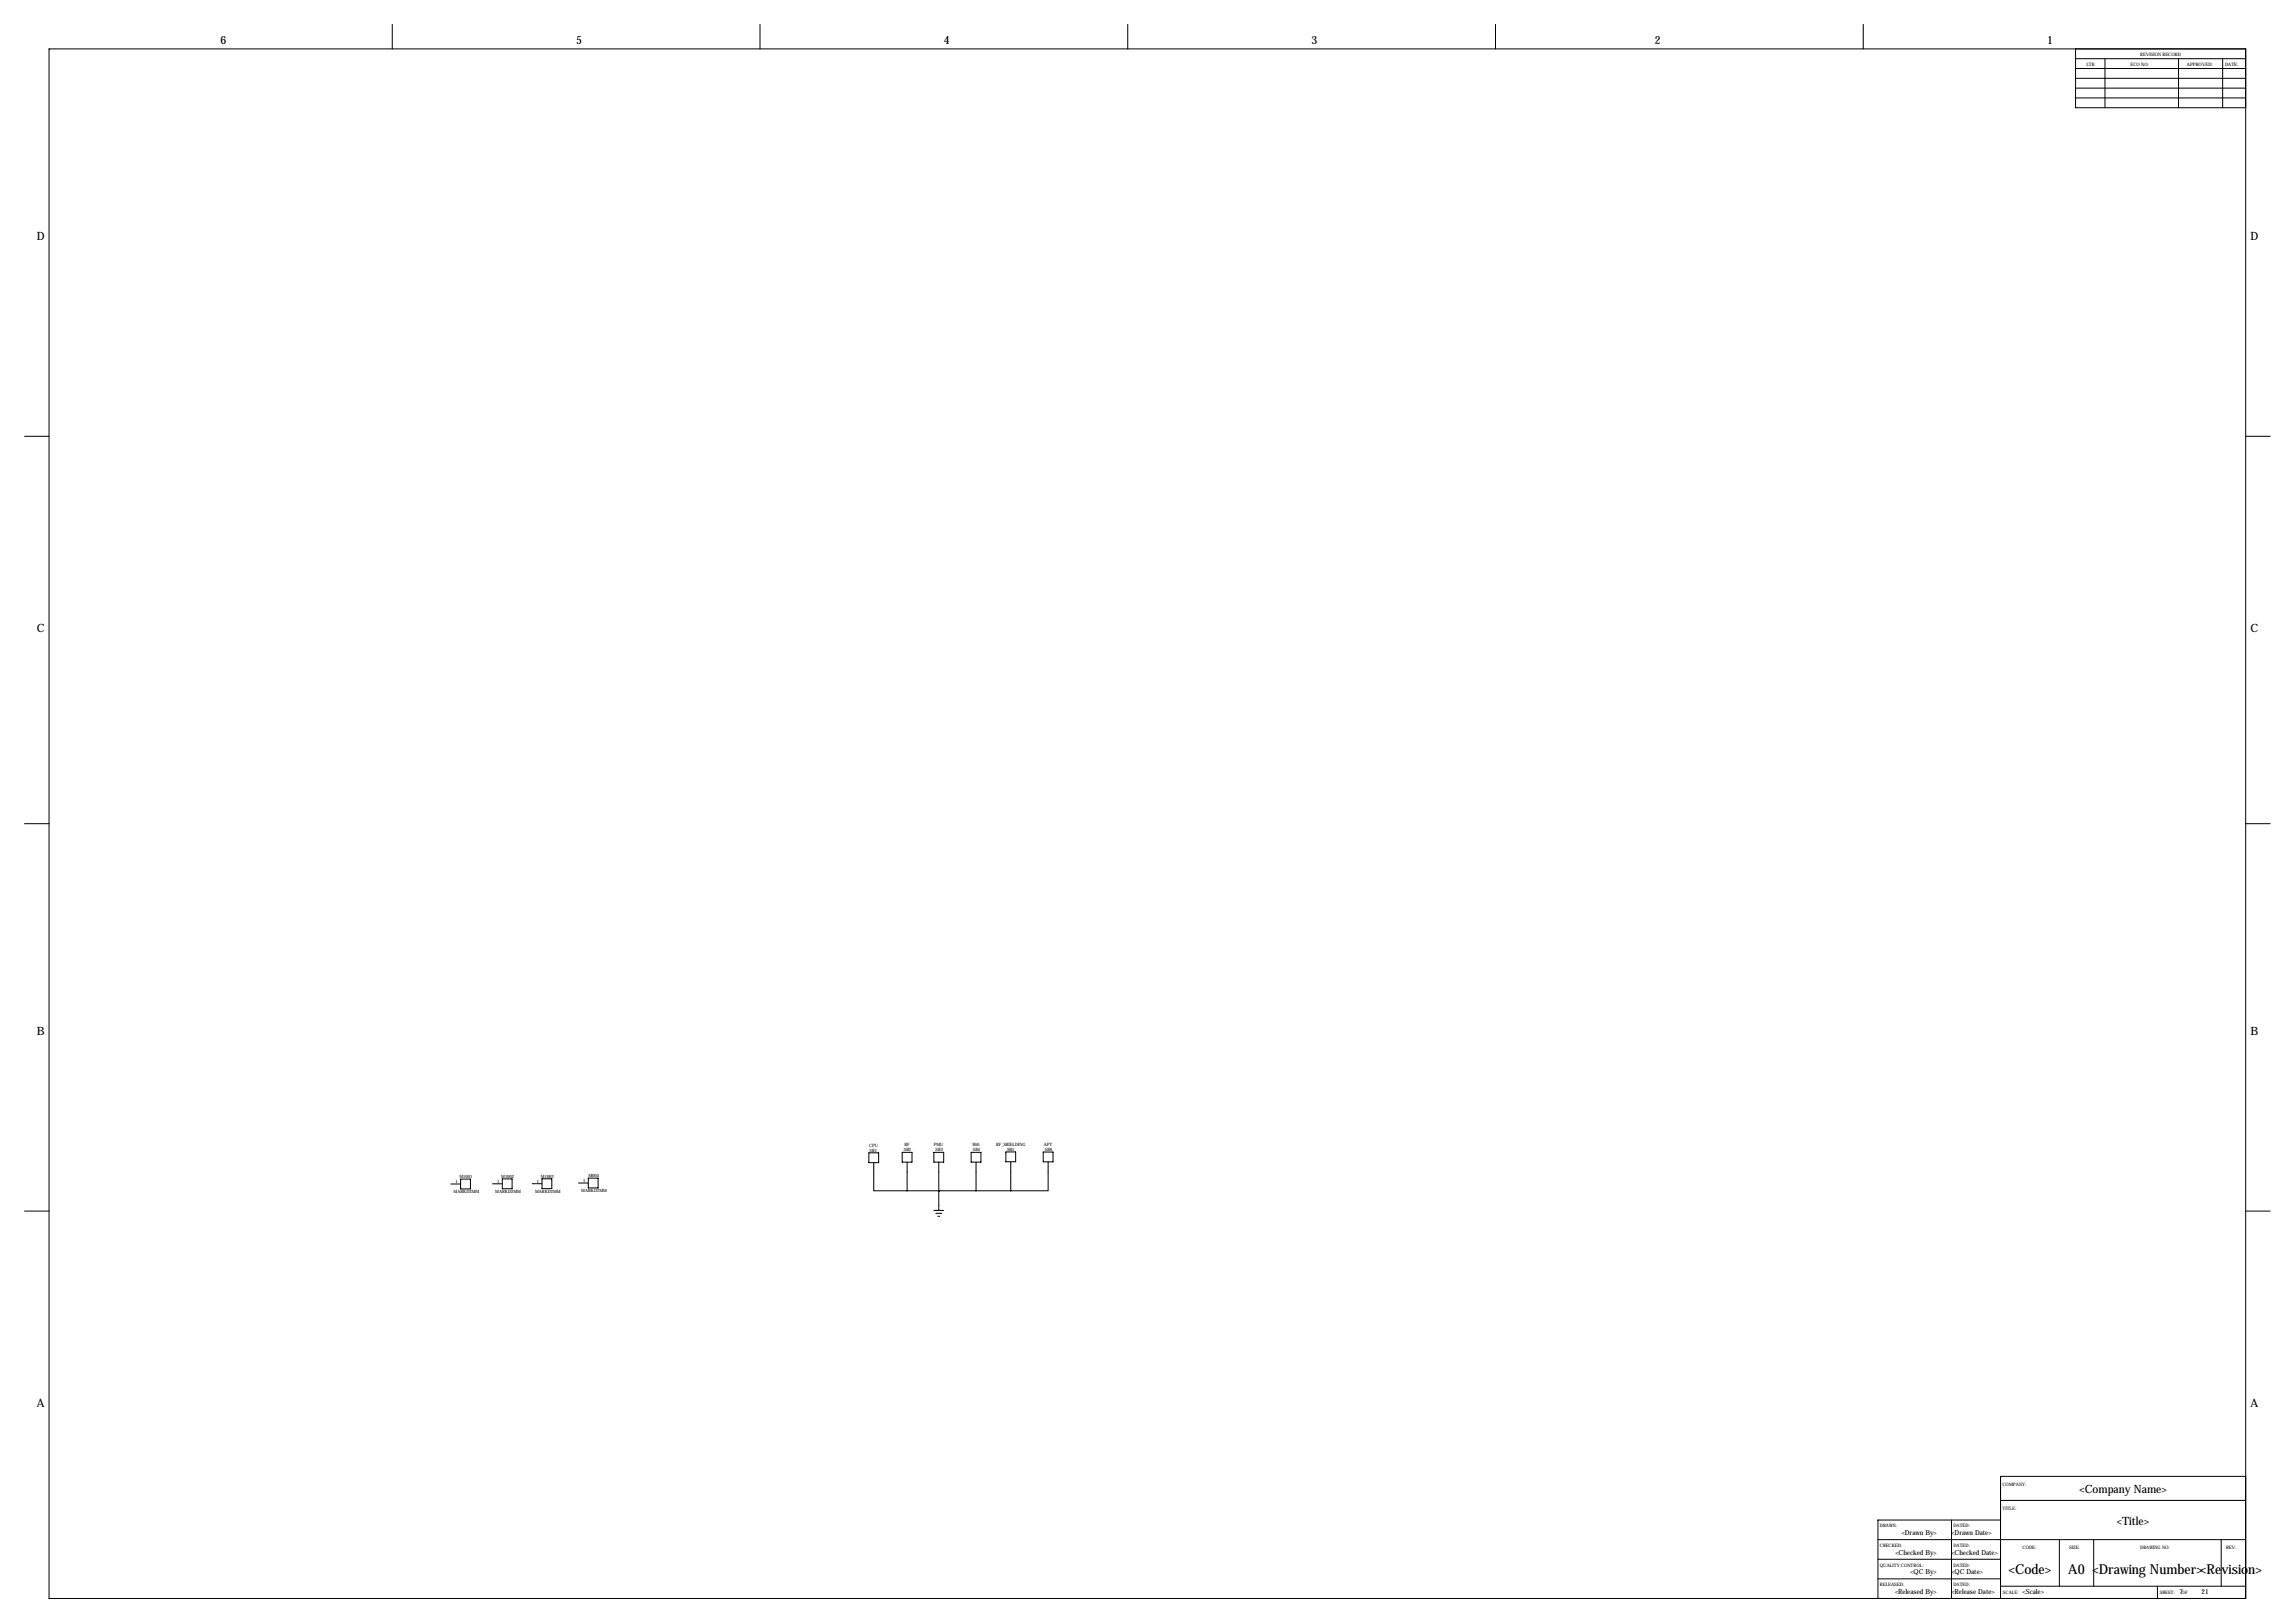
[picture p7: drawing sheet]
<svg xmlns="http://www.w3.org/2000/svg" width="1189mm" height="841mm" viewBox="0 0 1189 841" stroke-linecap="round" stroke-linejoin="round" font-family="sans-serif">
<defs><g id="words">
<g font-size="7.1">
<text x="1041" y="816">&lt;Code&gt;</text>
<text x="1071" y="816">A0 &lt;Drawing Number&gt;&lt;Revision&gt;</text>
</g>
<g font-size="5.9">
<text x="114" y="23">6</text>
<text x="298" y="23">5</text>
<text x="489" y="23">4</text>
<text x="679" y="23">3</text>
<text x="857" y="23">2</text>
<text x="1060" y="23">1</text>
<text x="19" y="124">D</text>
<text x="1166" y="124">D</text>
<text x="19" y="328">C</text>
<text x="1166" y="328">C</text>
<text x="19" y="536">B</text>
<text x="1166" y="536">B</text>
<text x="19" y="729">A</text>
<text x="1166" y="729">A</text>
<text x="1077" y="773">&lt;Company Name&gt;</text>
<text x="1097" y="790">&lt;Title&gt;</text>
</g>
<g font-size="3.6">
<text x="985" y="795">&lt;Drawn By&gt;</text>
<text x="1011" y="795">&lt;Drawn Date&gt;</text>
<text x="982" y="805">&lt;Checked By&gt;</text>
<text x="1011" y="805">&lt;Checked Date&gt;</text>
<text x="990" y="815">&lt;QC By&gt;</text>
<text x="1011" y="815">&lt;QC Date&gt;</text>
<text x="982" y="826">&lt;Released By&gt;</text>
<text x="1011" y="826">&lt;Release Date&gt;</text>
<text x="1048" y="826">&lt;Scale&gt;</text>
<text x="1129" y="826">7</text>
<text x="1140" y="826">21</text>
</g>
<g font-size="2.4">
<text x="1109" y="29">REVISION RECORD</text>
<text x="1081" y="34">LTR</text>
<text x="1104" y="34">ECO NO:</text>
<text x="1133" y="34">APPROVED:</text>
<text x="1153" y="34">DATE:</text>
<text x="1037" y="770">COMPANY:</text>
<text x="1037" y="782">TITLE:</text>
<text x="974" y="791">DRAWN:</text>
<text x="1012" y="791">DATED:</text>
<text x="974" y="801">CHECKED:</text>
<text x="1012" y="801">DATED:</text>
<text x="1048" y="803">CODE:</text>
<text x="1072" y="803">SIZE:</text>
<text x="1109" y="803">DRAWING NO:</text>
<text x="1153" y="803">REV:</text>
<text x="974" y="811">QUALITY CONTROL:</text>
<text x="1012" y="811">DATED:</text>
<text x="974" y="822">RELEASED:</text>
<text x="1012" y="822">DATED:</text>
<text x="1038" y="825">SCALE:</text>
<text x="1119" y="825">SHEET:</text>
<text x="1130" y="825">OF</text>
</g>
<g font-size="2.3">
<text x="450" y="594">CPU</text>
<text x="468" y="594">RF</text>
<text x="484" y="594">PMU</text>
<text x="504" y="594">Wifi</text>
<text x="516" y="593">RF_SHIELDING</text>
<text x="541" y="593">APT</text>
<text x="450" y="597">SH1</text>
<text x="468" y="596">SH2</text>
<text x="485" y="596">SH3</text>
<text x="504" y="596">SH4</text>
<text x="522" y="596">SH5</text>
<text x="541" y="596">SH6</text>
<text x="238" y="610">M1001</text>
<text x="260" y="610">M1002</text>
<text x="280" y="610">M1003</text>
<text x="305" y="610">M004</text>
<text x="236" y="613">1</text>
<text x="257" y="613">1</text>
<text x="277" y="618">MARKD2MM</text>
<text x="278" y="613">1</text>
<text x="301" y="618">MARKD2MM</text>
<text x="302" y="612">1</text>
<text x="235" y="618">MARKD2MM</text>
<text x="257" y="618">MARKD2MM</text>
</g>
</g></defs>
<g fill="none" stroke="#000" stroke-width=".52">
<path d="M203 13v12M394 13v12M584 13v12M775 13v12M965 13v12M25 25h1138v803h-1138zM1075 25v31h88M1075 30h88M1075 35h88M1090 30v26M1129 30v26M1151 30v26"/>
<path d="M1075 41h88M1075 46h88M1075 51h88M13 226h12M1163 226h13M13 427h12M1163 427h13M450 597h5v5h-5zM467 597h5v5h-5zM484 597h5v5h-5zM503 597h5v5h-5zM521 597h5v5h-5z"/>
<path d="M540 597h5v5h-5zM234 613h5M239 611h5v5h-5zM255 613h5M260 611h5v5h-5zM276 613h5M281 611h5v5h-5zM300 613h5M305 610h5v5h-5zM453 602v15h17M470 602v15M470 617h54"/>
<path d="M486 602v15M486 617h.1M486 617v10M506 602v15M524 602v15M543 602v15h-19M13 627h12M484 627h5M485 628h3M486 630h1M1163 627h13M1036 777h127"/>
<path d="M1163 765h-127v63M973 797h190M1011 787v41M1036 787h-63v41M1067 797v25M1085 797v25M1151 797v25M973 808h63M973 818h63M1036 822h127M1118 822v6"/>
</g>
<use href="#words"/>
</svg>
